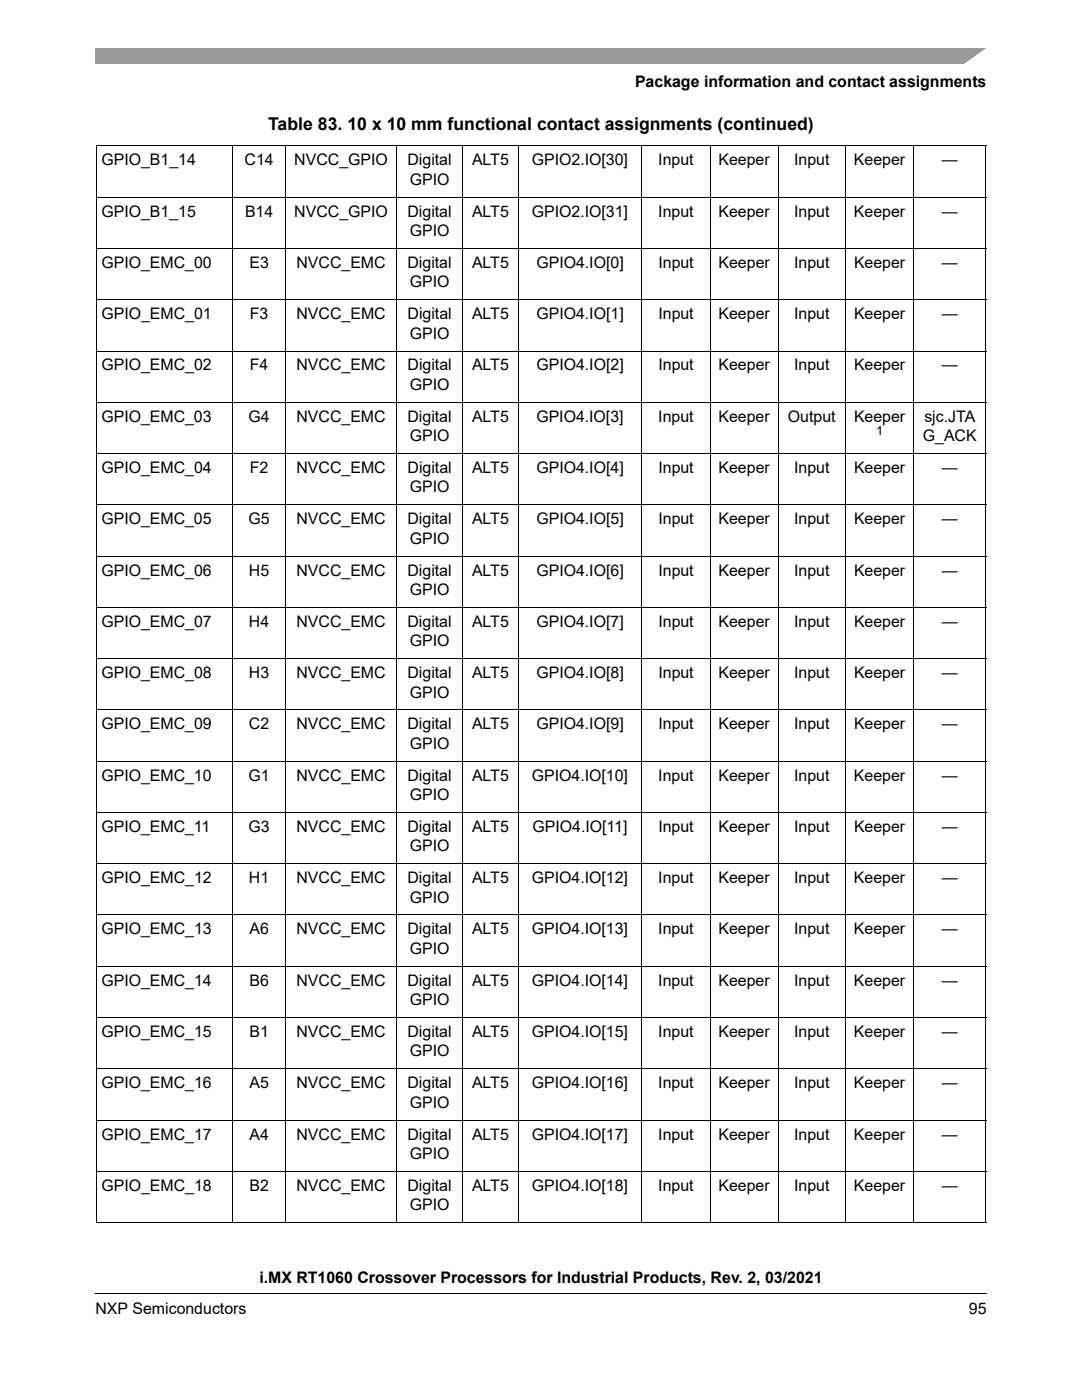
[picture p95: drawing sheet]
<svg xmlns="http://www.w3.org/2000/svg" width="216mm" height="279mm" viewBox="0 0 216 279" stroke-linecap="round" stroke-linejoin="round" font-family="sans-serif">
<defs><g id="words">
<text font-size="3.5" x="53.5" y="25.8">Table 83. 10 x 10 mm functional contact assignments (continued)</text>
<g font-size="3.2">
<text x="126.7" y="17.4">Package information and contact assignments</text>
<text x="20.2" y="33">GPIO_B1_14</text>
<text x="48.8" y="33">C14</text>
<text x="58.7" y="33">NVCC_GPIO</text>
<text x="81.3" y="33">Digital</text>
<text x="94.2" y="33">ALT5</text>
<text x="106.1" y="33">GPIO2.IO[30]</text>
<text x="131.4" y="33">Input</text>
<text x="143.4" y="33">Keeper</text>
<text x="158.5" y="33">Input</text>
<text x="170.4" y="33">Keeper</text>
<text x="187.9" y="33">—</text>
<text x="81.8" y="36.9">GPIO</text>
<text x="20.2" y="43.2">GPIO_B1_15</text>
<text x="48.9" y="43.2">B14</text>
<text x="58.7" y="43.2">NVCC_GPIO</text>
<text x="81.3" y="43.2">Digital</text>
<text x="81.8" y="47.1">GPIO</text>
<text x="94.2" y="43.2">ALT5</text>
<text x="106.1" y="43.2">GPIO2.IO[31]</text>
<text x="131.4" y="43.2">Input</text>
<text x="143.4" y="43.2">Keeper</text>
<text x="158.5" y="43.2">Input</text>
<text x="170.4" y="43.2">Keeper</text>
<text x="187.9" y="43.2">—</text>
<text x="20.2" y="53.5">GPIO_EMC_00</text>
<text x="49.8" y="53.5">E3</text>
<text x="59.2" y="53.5">NVCC_EMC</text>
<text x="81.3" y="53.5">Digital</text>
<text x="94.2" y="53.5">ALT5</text>
<text x="107" y="53.5">GPIO4.IO[0]</text>
<text x="131.4" y="53.5">Input</text>
<text x="143.4" y="53.5">Keeper</text>
<text x="158.5" y="53.5">Input</text>
<text x="170.4" y="53.5">Keeper</text>
<text x="187.9" y="53.5">—</text>
<text x="81.8" y="57.4">GPIO</text>
<text x="20.2" y="63.7">GPIO_EMC_01</text>
<text x="49.9" y="63.7">F3</text>
<text x="59.2" y="63.7">NVCC_EMC</text>
<text x="81.3" y="63.7">Digital</text>
<text x="94.2" y="63.7">ALT5</text>
<text x="107" y="63.7">GPIO4.IO[1]</text>
<text x="131.4" y="63.7">Input</text>
<text x="143.4" y="63.7">Keeper</text>
<text x="158.5" y="63.7">Input</text>
<text x="170.4" y="63.7">Keeper</text>
<text x="187.9" y="63.7">—</text>
<text x="81.8" y="67.6">GPIO</text>
<text x="20.2" y="73.9">GPIO_EMC_02</text>
<text x="49.9" y="73.9">F4</text>
<text x="59.2" y="73.9">NVCC_EMC</text>
<text x="81.3" y="73.9">Digital</text>
<text x="81.8" y="77.8">GPIO</text>
<text x="94.2" y="73.9">ALT5</text>
<text x="107" y="73.9">GPIO4.IO[2]</text>
<text x="131.4" y="73.9">Input</text>
<text x="143.4" y="73.9">Keeper</text>
<text x="158.5" y="73.9">Input</text>
<text x="170.4" y="73.9">Keeper</text>
<text x="187.9" y="73.9">—</text>
<text x="20.2" y="84.2">GPIO_EMC_03</text>
<text x="49.6" y="84.2">G4</text>
<text x="59.2" y="84.2">NVCC_EMC</text>
<text x="81.3" y="84.2">Digital</text>
<text x="81.8" y="88.1">GPIO</text>
<text x="94.2" y="84.2">ALT5</text>
<text x="107" y="84.2">GPIO4.IO[3]</text>
<text x="131.4" y="84.2">Input</text>
<text x="143.4" y="84.2">Keeper</text>
<text x="157.2" y="84.2">Output</text>
<text x="170.4" y="84.2">Keeper</text>
<text x="184.2" y="88.1">G_ACK</text>
<text x="184.4" y="84.2">sjc.JTA</text>
<text x="20.2" y="94.4">GPIO_EMC_04</text>
<text x="49.9" y="94.4">F2</text>
<text x="59.2" y="94.4">NVCC_EMC</text>
<text x="81.3" y="94.4">Digital</text>
<text x="94.2" y="94.4">ALT5</text>
<text x="107" y="94.4">GPIO4.IO[4]</text>
<text x="131.4" y="94.4">Input</text>
<text x="143.4" y="94.4">Keeper</text>
<text x="158.5" y="94.4">Input</text>
<text x="170.4" y="94.4">Keeper</text>
<text x="187.9" y="94.4">—</text>
<text x="81.8" y="98.3">GPIO</text>
<text x="20.2" y="104.6">GPIO_EMC_05</text>
<text x="49.6" y="104.6">G5</text>
<text x="59.2" y="104.6">NVCC_EMC</text>
<text x="81.3" y="104.6">Digital</text>
<text x="94.2" y="104.6">ALT5</text>
<text x="107" y="104.6">GPIO4.IO[5]</text>
<text x="131.4" y="104.6">Input</text>
<text x="143.4" y="104.6">Keeper</text>
<text x="158.5" y="104.6">Input</text>
<text x="170.4" y="104.6">Keeper</text>
<text x="187.9" y="104.6">—</text>
<text x="81.8" y="108.5">GPIO</text>
<text x="20.2" y="114.9">GPIO_EMC_06</text>
<text x="49.7" y="114.9">H5</text>
<text x="59.2" y="114.9">NVCC_EMC</text>
<text x="81.3" y="114.9">Digital</text>
<text x="81.8" y="118.7">GPIO</text>
<text x="94.2" y="114.9">ALT5</text>
<text x="107" y="114.9">GPIO4.IO[6]</text>
<text x="131.4" y="114.9">Input</text>
<text x="143.4" y="114.9">Keeper</text>
<text x="158.5" y="114.9">Input</text>
<text x="170.4" y="114.9">Keeper</text>
<text x="187.9" y="114.9">—</text>
<text x="20.2" y="125.1">GPIO_EMC_07</text>
<text x="49.7" y="125.1">H4</text>
<text x="59.2" y="125.1">NVCC_EMC</text>
<text x="81.3" y="125.1">Digital</text>
<text x="94.2" y="125.1">ALT5</text>
<text x="107" y="125.1">GPIO4.IO[7]</text>
<text x="131.4" y="125.1">Input</text>
<text x="143.4" y="125.1">Keeper</text>
<text x="158.5" y="125.1">Input</text>
<text x="170.4" y="125.1">Keeper</text>
<text x="187.9" y="125.1">—</text>
<text x="81.8" y="129">GPIO</text>
<text x="20.2" y="135.3">GPIO_EMC_08</text>
<text x="49.7" y="135.3">H3</text>
<text x="59.2" y="135.3">NVCC_EMC</text>
<text x="81.3" y="135.3">Digital</text>
<text x="94.2" y="135.3">ALT5</text>
<text x="107" y="135.3">GPIO4.IO[8]</text>
<text x="131.4" y="135.3">Input</text>
<text x="143.4" y="135.3">Keeper</text>
<text x="158.5" y="135.3">Input</text>
<text x="170.4" y="135.3">Keeper</text>
<text x="187.9" y="135.3">—</text>
<text x="81.8" y="139.2">GPIO</text>
<text x="20.2" y="145.6">GPIO_EMC_09</text>
<text x="49.7" y="145.6">C2</text>
<text x="59.2" y="145.6">NVCC_EMC</text>
<text x="81.3" y="145.6">Digital</text>
<text x="81.8" y="149.4">GPIO</text>
<text x="94.2" y="145.6">ALT5</text>
<text x="107" y="145.6">GPIO4.IO[9]</text>
<text x="131.4" y="145.6">Input</text>
<text x="143.4" y="145.6">Keeper</text>
<text x="158.5" y="145.6">Input</text>
<text x="170.4" y="145.6">Keeper</text>
<text x="187.9" y="145.6">—</text>
<text x="20.2" y="155.8">GPIO_EMC_10</text>
<text x="49.6" y="155.8">G1</text>
<text x="59.2" y="155.8">NVCC_EMC</text>
<text x="81.3" y="155.8">Digital</text>
<text x="94.2" y="155.8">ALT5</text>
<text x="106.1" y="155.8">GPIO4.IO[10]</text>
<text x="131.4" y="155.8">Input</text>
<text x="143.4" y="155.8">Keeper</text>
<text x="158.5" y="155.8">Input</text>
<text x="170.4" y="155.8">Keeper</text>
<text x="187.9" y="155.8">—</text>
<text x="81.8" y="159.7">GPIO</text>
<text x="20.2" y="166">GPIO_EMC_11</text>
<text x="49.6" y="166">G3</text>
<text x="59.2" y="166">NVCC_EMC</text>
<text x="81.3" y="166">Digital</text>
<text x="94.2" y="166">ALT5</text>
<text x="106.3" y="166">GPIO4.IO[11]</text>
<text x="131.4" y="166">Input</text>
<text x="143.4" y="166">Keeper</text>
<text x="158.5" y="166">Input</text>
<text x="170.4" y="166">Keeper</text>
<text x="187.9" y="166">—</text>
<text x="81.8" y="169.9">GPIO</text>
<text x="20.2" y="176.3">GPIO_EMC_12</text>
<text x="49.7" y="176.3">H1</text>
<text x="59.2" y="176.3">NVCC_EMC</text>
<text x="81.3" y="176.3">Digital</text>
<text x="94.2" y="176.3">ALT5</text>
<text x="106.1" y="176.3">GPIO4.IO[12]</text>
<text x="131.4" y="176.3">Input</text>
<text x="143.4" y="176.3">Keeper</text>
<text x="158.5" y="176.3">Input</text>
<text x="170.4" y="176.3">Keeper</text>
<text x="187.9" y="176.3">—</text>
<text x="81.8" y="180.1">GPIO</text>
<text x="20.2" y="186.5">GPIO_EMC_13</text>
<text x="49.8" y="186.5">A6</text>
<text x="59.2" y="186.5">NVCC_EMC</text>
<text x="81.3" y="186.5">Digital</text>
<text x="81.8" y="190.4">GPIO</text>
<text x="94.2" y="186.5">ALT5</text>
<text x="106.1" y="186.5">GPIO4.IO[13]</text>
<text x="131.4" y="186.5">Input</text>
<text x="143.4" y="186.5">Keeper</text>
<text x="158.5" y="186.5">Input</text>
<text x="170.4" y="186.5">Keeper</text>
<text x="187.9" y="186.5">—</text>
<text x="20.2" y="196.7">GPIO_EMC_14</text>
<text x="49.8" y="196.7">B6</text>
<text x="59.2" y="196.7">NVCC_EMC</text>
<text x="81.3" y="196.7">Digital</text>
<text x="94.2" y="196.7">ALT5</text>
<text x="106.1" y="196.7">GPIO4.IO[14]</text>
<text x="131.4" y="196.7">Input</text>
<text x="143.4" y="196.7">Keeper</text>
<text x="158.5" y="196.7">Input</text>
<text x="170.4" y="196.7">Keeper</text>
<text x="187.9" y="196.7">—</text>
<text x="81.8" y="200.6">GPIO</text>
<text x="20.2" y="206.9">GPIO_EMC_15</text>
<text x="49.8" y="206.9">B1</text>
<text x="59.2" y="206.9">NVCC_EMC</text>
<text x="81.3" y="206.9">Digital</text>
<text x="94.2" y="206.9">ALT5</text>
<text x="106.1" y="206.9">GPIO4.IO[15]</text>
<text x="131.4" y="206.9">Input</text>
<text x="143.4" y="206.9">Keeper</text>
<text x="158.5" y="206.9">Input</text>
<text x="170.4" y="206.9">Keeper</text>
<text x="187.9" y="206.9">—</text>
<text x="81.8" y="210.8">GPIO</text>
<text x="20.2" y="217.2">GPIO_EMC_16</text>
<text x="49.8" y="217.2">A5</text>
<text x="59.2" y="217.2">NVCC_EMC</text>
<text x="81.3" y="217.2">Digital</text>
<text x="81.8" y="221">GPIO</text>
<text x="94.2" y="217.2">ALT5</text>
<text x="106.1" y="217.2">GPIO4.IO[16]</text>
<text x="131.4" y="217.2">Input</text>
<text x="143.4" y="217.2">Keeper</text>
<text x="158.5" y="217.2">Input</text>
<text x="170.4" y="217.2">Keeper</text>
<text x="187.9" y="217.2">—</text>
<text x="20.2" y="227.4">GPIO_EMC_17</text>
<text x="49.8" y="227.4">A4</text>
<text x="59.2" y="227.4">NVCC_EMC</text>
<text x="81.3" y="227.4">Digital</text>
<text x="94.2" y="227.4">ALT5</text>
<text x="106.1" y="227.4">GPIO4.IO[17]</text>
<text x="131.4" y="227.4">Input</text>
<text x="143.4" y="227.4">Keeper</text>
<text x="158.5" y="227.4">Input</text>
<text x="170.4" y="227.4">Keeper</text>
<text x="187.9" y="227.4">—</text>
<text x="81.8" y="231.3">GPIO</text>
<text x="20.2" y="237.6">GPIO_EMC_18</text>
<text x="49.8" y="237.6">B2</text>
<text x="59.2" y="237.6">NVCC_EMC</text>
<text x="81.3" y="237.6">Digital</text>
<text x="94.2" y="237.6">ALT5</text>
<text x="106.1" y="237.6">GPIO4.IO[18]</text>
<text x="131.4" y="237.6">Input</text>
<text x="143.4" y="237.6">Keeper</text>
<text x="158.5" y="237.6">Input</text>
<text x="170.4" y="237.6">Keeper</text>
<text x="187.9" y="237.6">—</text>
<text x="81.8" y="241.5">GPIO</text>
<text x="51.8" y="256.1">i.MX RT1060 Crossover Processors for Industrial Products, Rev. 2, 03/2021</text>
<text x="19" y="262.3">NXP Semiconductors</text>
<text x="193.3" y="262.3">95</text>
</g>
<text font-size="2.5" x="174.8" y="86.8">1</text>
</g></defs>
<path d="M19 258v.2z" fill="#000"/>
<path d="M19 258.1h177.8" fill="none" stroke="#000" stroke-width=".2"/>
<path d="M19 9.5h177.8v3.2h-177.8z" fill="#9a9a9a"/>
<path d="M192 13l5.3-3.8h1.5v3.8z" fill="#fff"/>
<g fill="none" stroke="#000" stroke-width=".2">
<path d="M19.1 29.1h177.7M19.1 39.4h177.7M19.2 29.2v214.7M46.4 29v215.1M57 29v215.1M79.1 29v215.1M92.3 29v215.1M103.4 29v215.1M128.1 29v215.1M141.8 29v215.1M155.3 29v215.1M168.8 29v215.1"/>
<path d="M182.3 29v215.1M196.7 29.2v214.7M19.1 49.6h177.7M19.1 59.8h177.7M19.1 70.1h177.7M19.1 80.3h177.7M19.1 90.5h177.7M19.1 100.8h177.7M19.1 111h177.7M19.1 121.2h177.7M19.1 131.4h177.7M19.1 141.7h177.7"/>
<path d="M19.1 151.9h177.7M19.1 162.1h177.7M19.1 172.4h177.7M19.1 182.6h177.7M19.1 192.8h177.7M19.1 203.1h177.7M19.1 213.3h177.7M19.1 223.5h177.7M19.1 233.8h177.7M19.1 244h177.7"/>
</g>
<use href="#words"/>
</svg>
